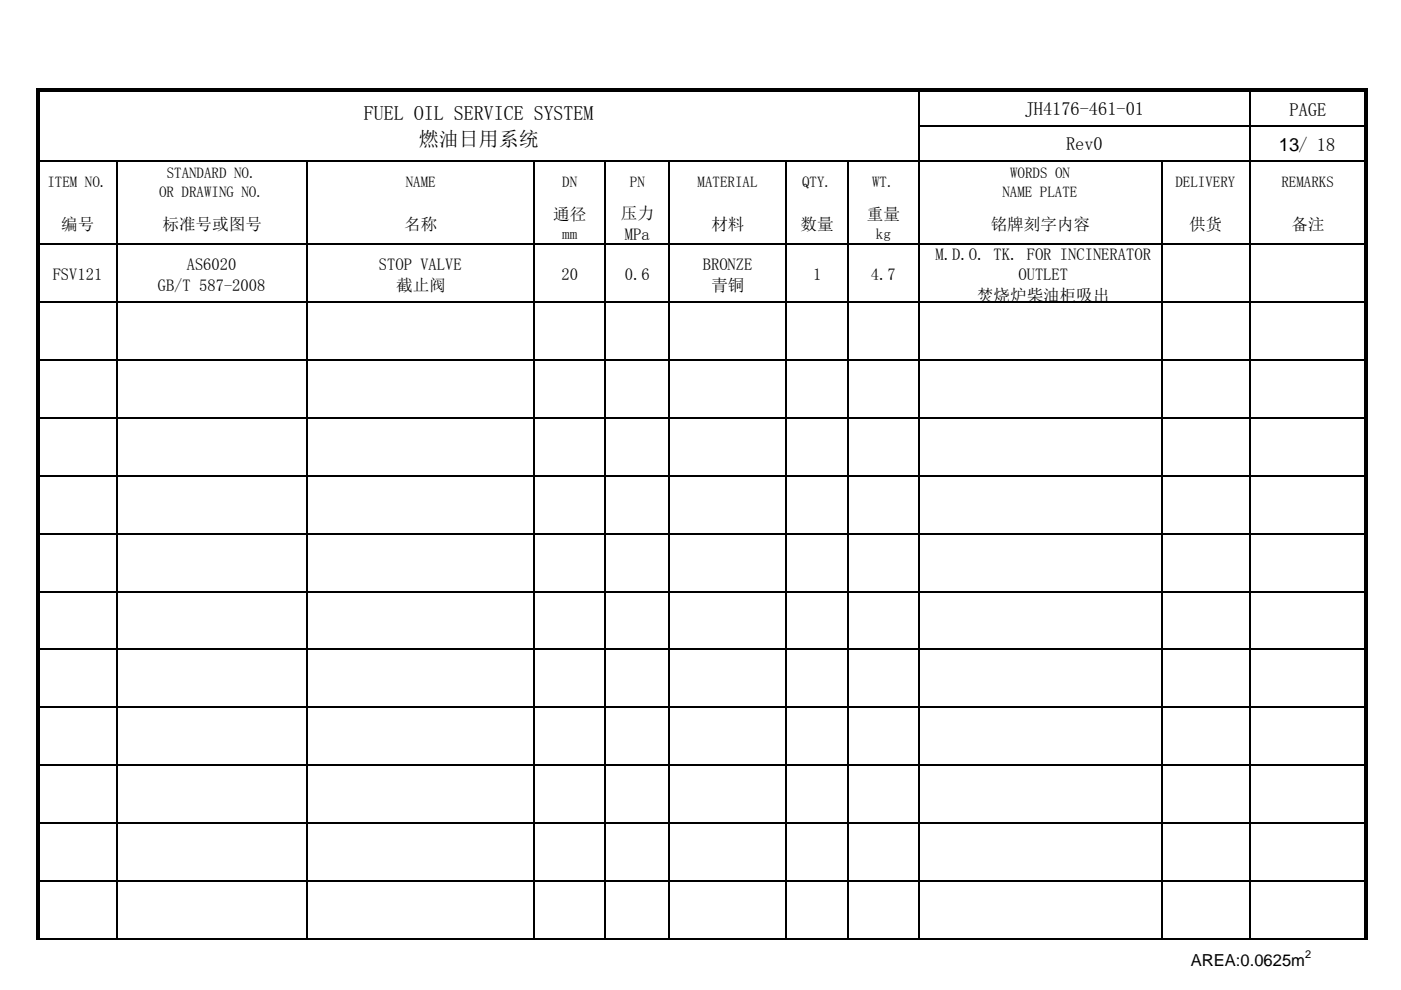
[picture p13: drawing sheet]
<svg xmlns="http://www.w3.org/2000/svg" width="297mm" height="210mm" viewBox="0 0 297 210" stroke-linecap="round" stroke-linejoin="round" font-family="sans-serif">
<defs><g id="words">
<g font-size="4.2">
<text x="77.2" y="25.5">FUEL OIL SERVICE SYSTEM</text>
<text x="88.8" y="31">燃油日用系统</text>
</g>
<g font-size="3.9">
<text x="217.3" y="24.4">JH4176-461-01</text>
<text x="273.4" y="24.6">PAGE</text>
<text x="226" y="31.9">Rev0</text>
<text x="271.1" y="32">13/ 18</text>
</g>
<g font-size="3.5">
<text x="117.3" y="46.7">通径</text>
<text x="131.7" y="46.5">压力</text>
<text x="183.8" y="46.7">重量</text>
<text x="13" y="48.7">编号</text>
<text x="34.5" y="48.7">标准号或图号</text>
<text x="85.7" y="48.7">名称</text>
<text x="132.5" y="50.9">MPa</text>
<text x="150.8" y="48.7">材料</text>
<text x="169.8" y="48.7">数量</text>
<text x="210.1" y="48.7">铭牌刻字内容</text>
<text x="252.1" y="48.7">供货</text>
<text x="273.8" y="48.7">备注</text>
<text x="11.2" y="59.4">FSV121</text>
<text x="39.6" y="57.3">AS6020</text>
<text x="80.3" y="57.3">STOP VALVE</text>
<text x="119" y="59.4">20</text>
<text x="132.5" y="59.4">0.6</text>
<text x="149" y="57.3">BRONZE</text>
<text x="172.4" y="59.4">1</text>
<text x="184.7" y="59.4">4.7</text>
<text x="198.4" y="55.1">M.D.O. TK. FOR INCINERATOR</text>
<text x="215.9" y="59.5">OUTLET</text>
<text x="33.4" y="61.6">GB/T 587-2008</text>
<text x="84" y="61.6">截止阀</text>
<text x="150.8" y="61.6">青铜</text>
<text x="207.1" y="63.8">焚烧炉柴油柜吸出</text>
<text x="252.5" y="204.9">AREA:0.0625m</text>
</g>
<g font-size="3.2">
<text x="10.1" y="39.7">ITEM NO.</text>
<text x="33.7" y="41.7">OR DRAWING NO.</text>
<text x="35.3" y="37.7">STANDARD NO.</text>
<text x="86" y="39.7">NAME</text>
<text x="119.2" y="39.7">DN</text>
<text x="133.6" y="39.7">PN</text>
<text x="147.9" y="39.7">MATERIAL</text>
<text x="170" y="39.7">QTY.</text>
<text x="184.9" y="39.7">WT.</text>
<text x="212.6" y="41.7">NAME PLATE</text>
<text x="214.2" y="37.7">WORDS ON</text>
<text x="249.2" y="39.7">DELIVERY</text>
<text x="271.7" y="39.7">REMARKS</text>
<text x="119.2" y="50.7">mm</text>
<text x="185.7" y="50.7">kg</text>
</g>
<text font-size="2.3" x="276.7" y="203.2">2</text>
</g></defs>
<path d="M7.8 18.8h.7v33.2h-.7zM8.5 18.8h281.5v.7h-281.5zM289.3 19.5h.7v32.5h-.7zM7.8 51.6h.7v147.7h-.7zM289.3 51.6h.7v147.7h-.7z" fill="#000"/>
<g fill="none" stroke="#000" stroke-width=".34">
<path d="M194.8 19.5v179.8M264.9 19.5v179.8M8.5 34.1h280.8M24.8 34.3v165M65.1 34.3v165M113.3 34.3v165M128.3 34.3v165M141.9 34.3v165M166.7 34.3v165M179.8 34.3v165M195 26.6h94.3M246.3 34.3v165"/>
<path d="M8.5 51.8h280.8M8.5 64.1h280.8M8.5 76.4h280.8M8.5 88.6h280.8M8.5 100.9h280.8M8.5 113.2h280.8M8.5 125.5h280.8M8.5 137.8h280.8M8.5 150h280.8M8.5 162.3h280.8M8.5 174.6h280.8M8.5 186.9h280.8"/>
<path d="M8.5 199.1h280.8"/>
</g>
<use href="#words"/>
</svg>
